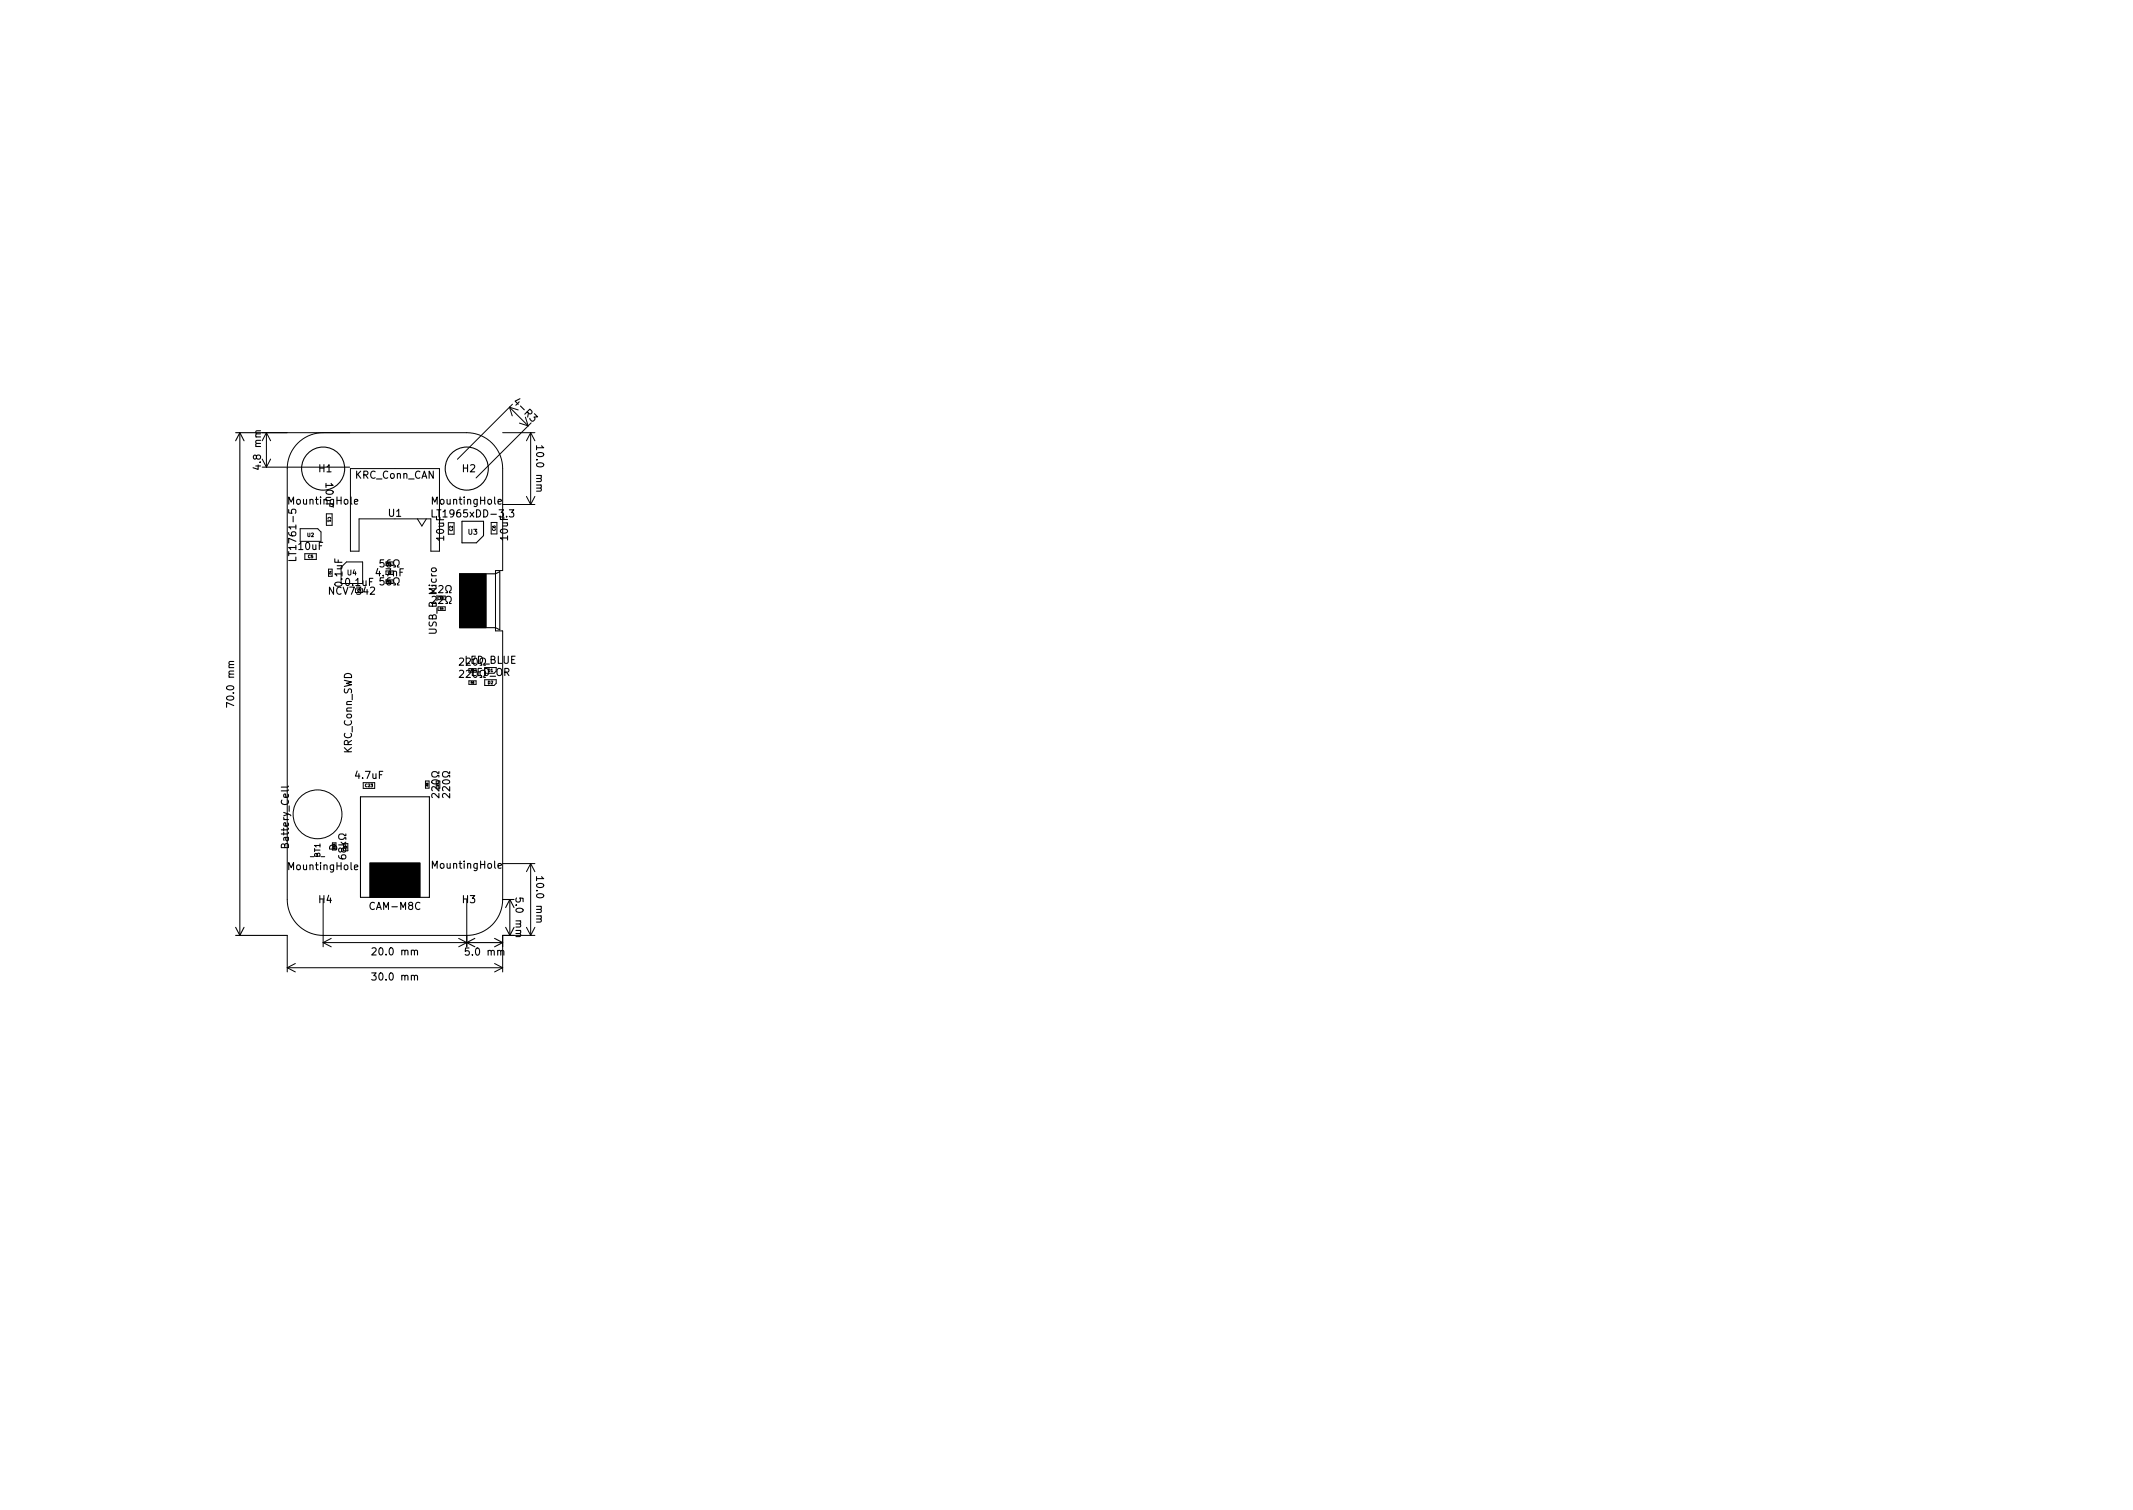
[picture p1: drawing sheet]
<svg xmlns="http://www.w3.org/2000/svg" width="297mm" height="210mm" viewBox="0 0 297 210" stroke-linecap="round" stroke-linejoin="round" font-family="sans-serif">
<defs><g id="words">
<g font-size="1.4">
<text x="71.7" y="56.4" transform="rotate(45 71.7 56.4)">4-R3</text>
<text x="36.3" y="65" transform="rotate(-90 36.3 65)">4.8 mm</text>
<text x="44.4" y="65.7">H1</text>
<text x="64.4" y="65.7">H2</text>
<text x="74.7" y="62.5" transform="rotate(90 74.7 62.5)">10.0 mm</text>
<text x="40.4" y="70.2">MountingHole</text>
<text x="45.3" y="67.3" transform="rotate(90 45.3 67.3)">10uF</text>
<text x="49.4" y="66.6">KRC_Conn_CAN</text>
<text x="54.1" y="71.9">U1</text>
<text x="60.4" y="70.2">MountingHole</text>
<text x="41.3" y="77.5" transform="rotate(-90 41.3 77.5)">LT1761-5</text>
<text x="41.6" y="76.6">10uF</text>
<text x="60.8" y="72">LT1965xDD-3.3</text>
<text x="61.8" y="75.2" transform="rotate(-90 61.8 75.2)">10uF</text>
<text x="70.7" y="75.2" transform="rotate(-90 70.7 75.2)">10uF</text>
<text x="46" y="82.8">NCV7342</text>
<text x="47.7" y="81.6" transform="rotate(-90 47.7 81.6)">0.1uF</text>
<text x="48.2" y="81.6">0.1uF</text>
<text x="52.4" y="80.2">4.7nF</text>
<text x="53.5" y="79">56</text>
<text x="53.5" y="81.5">56</text>
<text x="60.7" y="84.1">22</text>
<text x="60.8" y="88.3" transform="rotate(-90 60.8 88.3)">USB_B_Micro</text>
<text x="64.6" y="92.4">LED_BLUE</text>
<text x="64.6" y="92.7">220</text>
<text x="64.6" y="94.4">220</text>
<text x="65.5" y="94.1">LED_OR</text>
<text x="32.6" y="98" transform="rotate(-90 32.6 98)">70.0 mm</text>
<text x="49" y="104.9" transform="rotate(-90 49 104.9)">KRC_Conn_SWD</text>
<text x="49.6" y="108.4">4.7uF</text>
<text x="61.2" y="110.4" transform="rotate(-90 61.2 110.4)">220</text>
<text x="62.7" y="110.4" transform="rotate(-90 62.7 110.4)">220</text>
<text x="40.2" y="117.9" transform="rotate(-90 40.2 117.9)">Battery_Cell</text>
<text x="46.9" y="118.5" transform="rotate(-90 46.9 118.5)">D</text>
<text x="48.2" y="119" transform="rotate(-90 48.2 119)">68k</text>
<text x="40.4" y="121.1">MountingHole</text>
<text x="44.4" y="125.7">H4</text>
<text x="60.4" y="120.9">MountingHole</text>
<text x="64.4" y="125.7">H3</text>
<text x="71.8" y="125.3" transform="rotate(90 71.8 125.3)">5.0 mm</text>
<text x="74.7" y="122.5" transform="rotate(90 74.7 122.5)">10.0 mm</text>
<text x="51.7" y="126.7">CAM-M8C</text>
<text x="52.2" y="136.5">30.0 mm</text>
<text x="52.2" y="133">20.0 mm</text>
<text x="65.1" y="133">5.0 mm</text>
</g>
<g font-size="1">
<text x="65.2" y="74.4">U3</text>
<text x="48.4" y="80.1">U4</text>
<text x="44.6" y="119.4" transform="rotate(-90 44.6 119.4)">BT1</text>
</g>
<text font-size=".7" x="42.8" y="74.7">U2</text>
<g font-size=".6">
<text x="45.6" y="72" transform="rotate(90 45.6 72)">C1</text>
<text x="42.9" y="77.7">C5</text>
<text x="63" y="73.9" transform="rotate(-90 63 73.9)">C2</text>
<text x="69" y="73.9" transform="rotate(-90 69 73.9)">C6</text>
<text x="67.9" y="93.5">D1</text>
<text x="67.9" y="95.2">D2</text>
<text x="50.9" y="109.6">C23</text>
</g>
<g font-size=".3">
<text x="46.1" y="80" transform="rotate(-90 46.1 80)">C4</text>
<text x="49.8" y="82.4">C7</text>
<text x="54" y="79.9">C3</text>
<text x="54" y="78.6">R1</text>
<text x="54" y="81.1">R2</text>
<text x="61.3" y="83.4">R3</text>
<text x="61.3" y="84.9">R4</text>
<text x="65.6" y="93.5">R5</text>
<text x="65.6" y="95.2">R6</text>
<text x="59.6" y="109.5" transform="rotate(-90 59.6 109.5)">R8</text>
<text x="61.1" y="109.5" transform="rotate(-90 61.1 109.5)">R7</text>
<text x="46.7" y="118.2" transform="rotate(-90 46.7 118.2)">R19</text>
</g>
</g></defs>
<g fill="none" stroke="#000" stroke-width=".15">
<path d="M32.8 60.2h7.2M33.4 60.2v70M33.4 60.2l.6 1.2M33.4 60.2l-.6 1.2M40.2 71v.4l.5 .1-.1-.2v-.3l.2-.1 .3 .1 .1 .1-.1 .4M41.2 77.6v.4h-1M53.4 78h-.4l-.1 .4 .2-.1 .3 .1 .1 .1-.1 .4-.1 .1-.4-.1M54.8 79h.3v-.2a.43 .43 0 0 1-.3-.6 .43 .43 0 0 1 .6-.2 .46 .46 0 0 1-.1 .8v.2h.3M60.2 71v1h.4M64 79.9h5l.6-.3v8.1l-.6-.3h-5zM64.3 72.6h3v2l-1 1h-2zM70.9 71h.6l-.3 .4 .3 .1v.4l-.1 .1-.5-.1"/>
<path d="M74.7 62.1v.5M75.4 62.1l.3 .2h-1M53.4 80.5h-.4l-.1 .4 .2-.1 .3 .1 .1 .1-.1 .4-.1 .1-.4-.1M54.8 81.5h.3v-.2a.43 .43 0 0 1-.3-.6 .43 .43 0 0 1 .6-.2 .46 .46 0 0 1-.1 .8v.2h.3M61.1 81.6l.4-.1 .2 .3-.6 .7h.6M62.1 82.5h.2v-.2a.43 .43 0 0 1-.2-.5 .43 .43 0 0 1 .6-.2 .46 .46 0 0 1-.1 .7v.2h.2M62.1 84h.2v-.2a.43 .43 0 0 1-.2-.5 .43 .43 0 0 1 .6-.2 .46 .46 0 0 1-.1 .7v.2h.2M64 91.7l.4-.1 .2 .3-.7 .7h.7M64 93.4l.4-.1 .2 .3-.7 .7h.7M47.2 119.1v.3a.67 .67 0 0 0 1 0l-.1-.3-.4-.1-.2 .2v.2l.2 .2M48.2 116.1v.3h-.2a.43 .43 0 0 0-.6-.3 .43 .43 0 0 0-.2 .6 .46 .46 0 0 0 .8-.1h.2v.3M50.2 110.9h9.6v14h-9.6z"/>
<path d="M61.1 110.5v.6l-.7-.6-.3 .2 .1 .4M61.1 107.4v.3h-.2a.43 .43 0 0 0-.6-.2 .43 .43 0 0 0-.1 .6 .46 .46 0 0 0 .7-.1h.2v.2M62.6 110.5v.6l-.7-.6-.3 .2 .1 .4M62.6 107.4v.3h-.2a.43 .43 0 0 0-.6-.2 .43 .43 0 0 0-.1 .6 .46 .46 0 0 0 .7-.1h.2v.2M32.8 130.2h7.2M32.8 129.1l.6 1.1M34 129.1l-.6 1.1M51.8 135.5h.6l-.4 .4h.3v.5l-.1 .1-.4-.1M65 131.2h5M65 130.2v1.6M65 131.2l1.1 .6M66.1 130.7l-1.1 .5"/>
<path d="M68.9 130.7l1.1 .5M70 131.2l-1.1 .6M70 125.2h1.6M70.4 129.1l.6 1.1M71 125.2v5M71 125.2l-.6 1.2M71 125.2l.6 1.2M71.6 130.2h-1.6v1.6M71.6 129.1l-.6 1.1M74.7 122.1v.5M75.4 122.1l.3 .2h-1"/>
<circle cx="45" cy="65.2" r="3"/>
<circle cx="65" cy="65.2" r="3"/>
</g>
<g fill="none" stroke="#000" stroke-width=".14">
<path d="M71 56.7l2.6 2.6M71 56.7l.3 1.2M71 56.7l1.2 .4M71.4 56.3l-7.7 7.6M72.3 58.9l1.3 .4M73.2 58.1l.4 1.2M74 58.9l-7.7 7.6M36.5 60.2h28.5a5 5 0 0 1 5 5v14.2h-1v8.4h1v37.4a5 5 0 0 1-5 5h-20a5 5 0 0 1-5-5v-60a5 5 0 0 1 5-5M36.5 65h12.2M36.5 63.9l.6 1.1M37.1 60.2v4.8M37.1 60.2l.6 1.2"/>
<path d="M37.1 60.2l-.6 1.2M37.7 63.9l-.6 1.1M41.8 73.6h2.5l.4 .5v1.3h-2.9zM42.5 77.1h1.5v.8h-1.5zM45.4 71.5h.9v1.6h-.9zM46.3 79.2h-.6v1h.6M47.5 79l.8-.8h2.2v3h-3zM48.8 65.2h12.4v11.5h-1.2v-4.5h-10v4.5h-1.2zM58.1 72.2l.6 1 .7-1M62.4 72.8h.8v1.6h-.8zM68.4 72.7h.8v1.6h-.8zM70 60.2h4.5"/>
<path d="M70 70.2h4.5M73.3 69.1l.6 1.1M73.9 60.2v10M73.9 60.2l-.6 1.2M73.9 60.2l.6 1.2M74.5 69.1l-.6 1.1M62 84.5v.5h-1M65.3 94.8v.5h1v-.5M67.5 94.6v.8h1.3l.3-.3v-.5M43.2 119.3h.5M44.7 119.3h.5M50.6 109h1.6v.8h-1.6z"/>
<path d="M59.7 108.7h-.4v1h.4M40 134.7h30M40 130.2v5.1M40 134.7l1.1 .6M41.1 134.2l-1.1 .5M45 131.2h20M45 125.2v6.6M45 131.2l1.1 .6M46.1 130.7l-1.1 .5M63.9 130.7l1.1 .5M65 125.2v6.6M65 131.2l-1.1 .6"/>
<path d="M68.9 134.2l1.1 .5M70 134.7l-1.1 .6M70 120.2h4.5M73.3 129.1l.6 1.1M73.9 120.2v10M73.9 120.2l-.6 1.2M73.9 120.2l.6 1.2M74.5 130.2h-4.5v5.1M74.5 129.1l-.6 1.1"/>
<circle cx="44.2" cy="113.4" r="3.4"/>
</g>
<path d="M64 79.9h3.7v7.5h-3.7zM51.5 120.1h7v4.8h-7z" fill="#000" stroke="#000" stroke-width=".14"/>
<use href="#words"/>
</svg>
